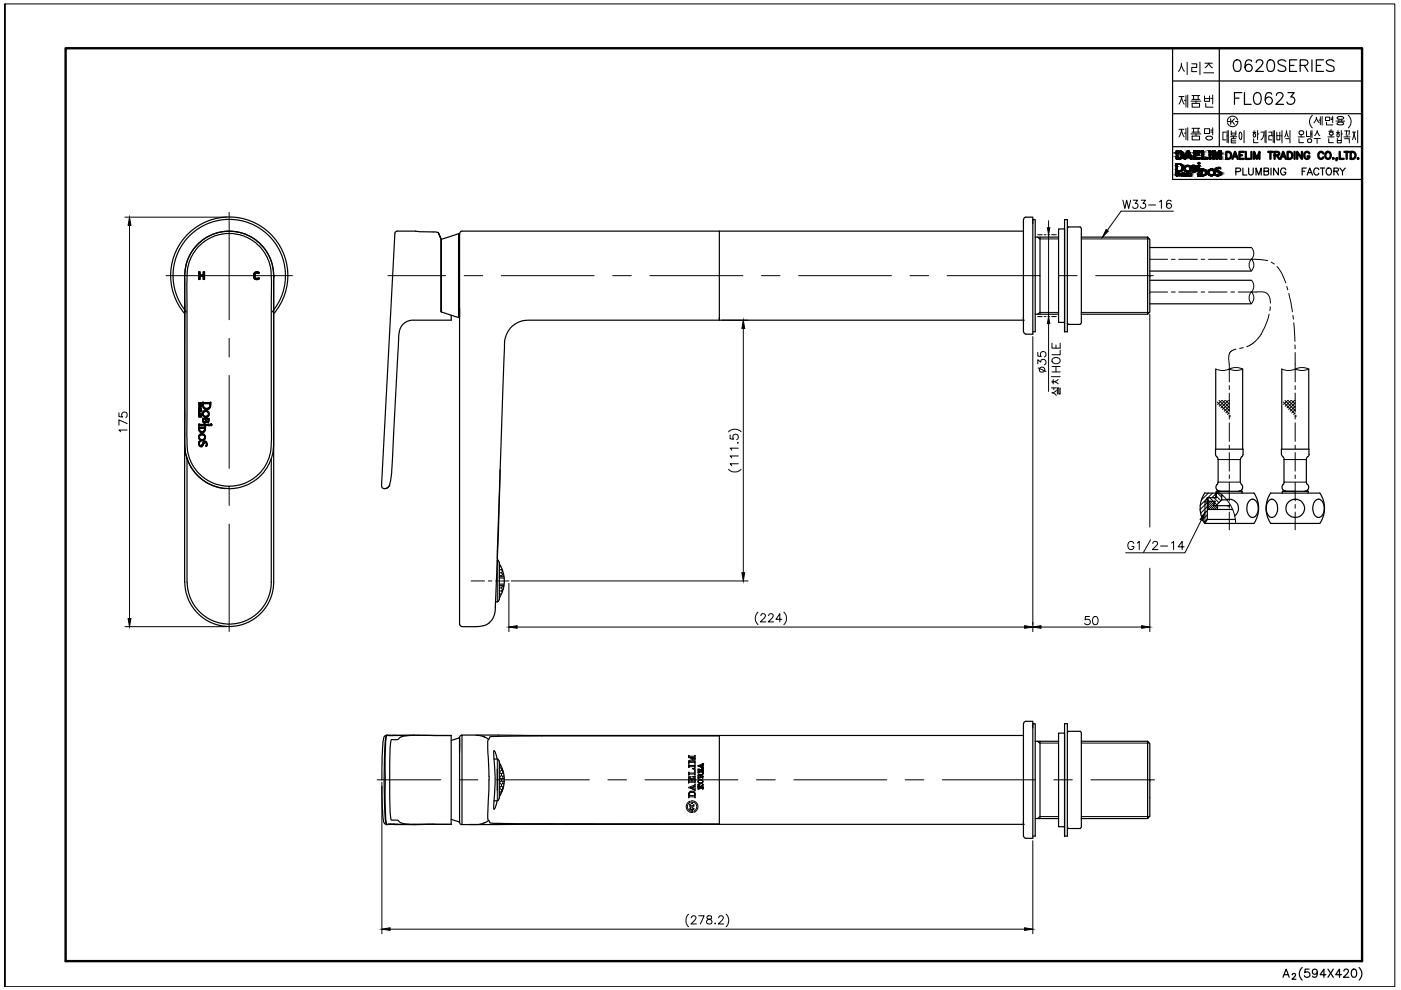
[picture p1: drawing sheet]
<svg xmlns="http://www.w3.org/2000/svg" width="297mm" height="210mm" viewBox="0 0 297 210" stroke-linecap="round" stroke-linejoin="round" font-family="sans-serif">
<defs><g id="words">
<text font-size="10.1" x="244.5" y="32.5">제품명</text>
<text font-size="8.8" x="244.8" y="16.9">시리즈</text>
<text font-size="8.4" x="244.5" y="24">제품번</text>
<text font-size="6.2" x="225.8" y="86.4" transform="rotate(-90 225.8 86.4)">설치HOLE</text>
<g font-size="5.7">
<text x="260.3" y="16.2">0620SERIES</text>
<text x="260.3" y="23.3">FL0623</text>
</g>
<g font-size="4.9">
<text x="236.7" y="45.5">W33-16</text>
<text x="222.6" y="80.1" transform="rotate(-90 222.6 80.1)">35</text>
<text x="228.6" y="133.7">50</text>
</g>
</g></defs>
<!-- layer: 0 -->
<g fill="none" stroke="#000" stroke-width=".21">
<path d="M1 .8v208.4h294.7v-208.4h-294.7v208.4M260.9 29h1.3M262.7 28.3l.3-.3 .2 .3v1M262.8 28.3v1l.2 .3 .3-.3M263.8 27.7v2.6M265.6 28.1h.7M265.8 29.4v.9h.9M265.8 27.8h.3M266.6 27.7v1.9M266.6 28.4h.3M267.3 28h.7M268 28l-.1 .9-.6 .8"/>
<path d="M268.2 27.8v2.4M268.2 28.8h.2M268.4 27.7v2.6M269 28h.6v.8h-.6v.9h.6M269.7 28.8h.2M269.9 27.8v2.4M270.2 27.7v2.6M270.7 28v1.7h.6v-1.7M270.7 28.8h.6M271.5 28.8h.3M271.8 27.7v2.6M272.4 29l.4-1.2 .1 .7 .3 .6"/>
<path d="M272.6 29.4h.9v.9M273.5 27.7v1.5M275.2 29h1.3M275.4 29.4v.9h1M275.4 28v.2M275.4 28.3l.3 .2M275.6 27.8h.5M275.7 27.7l-.3 .3M275.9 28.6v.4M276.2 27.7l.2 .3M276.4 28.3l-.2 .2h-.6M276.4 28v.2"/>
<path d="M277 27.8v1.1h.7M277.2 29.7l.4-.3 .5 .3M277.2 30l.2 .2M277.3 29.7v.3M277.4 30.2h.5M277.9 28.4h.3M277.9 27.8v1.3M278.1 29.7l-.2 .5M278.2 27.7v1.5M278.2 24.5a1.78 1.78 0 0 0 0 2.6M278.6 29.4h1.3M279.1 24.8v.2"/>
<path d="M279.3 27.7l-.2 .7-.4 .4M279.3 29.4v1M279.3 27.8l.2 .6 .3 .4M279.6 25.5h.3M279.7 26l-.6-1-.5 1M279.9 24.8v1.6M280.3 24.7v1.8M281 24.8h.9v.8h-.9zM281.2 25.9v.6h1.4M281.5 29h1.4M281.7 29.4v.9h1M281.7 27.8h1"/>
<path d="M281.8 28.4l.4 .2h.3M282 28.1h.5M282 27.6h.4M282 28.1l-.1 .3M282.2 25h.4M282.2 25.3h.4M282.2 28.6v.4M282.5 28l.2 .2M282.6 24.7v1.3M282.6 28.2v.2M282.7 28.4l-.2 .2M283.2 25.7h1.9"/>
<path d="M283.4 28.1h.6M283.5 28.4a.31 .31 0 0 1 .5 .3 .31 .31 0 0 1-.5 .3M283.5 26.3l.3 .2M283.5 25.1l.6 .2 .8-.2M283.5 28.4v.5M283.5 24.9v.2M283.5 29.4v.9h.9v-.9M283.5 27.8h.3M283.5 29.8h.9M283.8 24.7l-.3 .2M283.8 24.7h.7M283.9 25.4v.3"/>
<path d="M284.4 28.4h.2M284.4 27.7v1.5M284.5 25.4v.3M284.6 24.7l.3 .2M284.6 25.9l.2 .2M284.6 26h-.8l-.3 .3M284.8 24.9v.2M284.8 26.1v.2l-.2 .2-.8-.1M284.9 29h1.3M285.1 29.4h1v.9M285.1 27.8h.4M285.5 27.7l-.1 .9"/>
<path d="M285.6 27.8h.5M285.6 28.6v.4M285.9 24.5a1.78 1.78 0 0 1 0 2.6M286.1 27.7l-.1 .9M286.8 28h.6M287.1 28l-.3 1.6M287.1 28.2l.3 1.4M287.9 27.7v2.6M265.3 59.4a1.91 1.91 0 0 1-.3 2.9 1.8 1.8 0 0 0 .3 2.1 1.75 1.75 0 0 0 0-2.5M265.3 52.5a1.91 1.91 0 0 1-.3 2.8 1.8 1.8 0 0 0 .3 2.1 1.75 1.75 0 0 0 0-2.5M257.8 78.2l1.4 .4 1.4-.4M260.6 78.2l1.5-.3 1.4 .3-1.4 .4z"/>
<path d="M271.8 78.2l1.4 .4 1.4-.4M274.6 78.2l1.5-.3 1.4 .3-1.4 .4zM258.1 85.2l2.5 2.6M258.5 84.9l2.1 2.2M259 84.9l-.8 .9M259.2 84.9l1.4 1.5M259.7 84.9l-1.2 1.2M259.9 84.9l.7 .8M260.4 84.9l-1.5 1.6M260.5 84.9h.1M260.6 88.2h.1M260.6 86.1l-1 1.1"/>
<path d="M260.6 85.4l-1.4 1.4M260.6 86.8l-.7 .7M260.6 87.5l-.3 .4M272.1 85.2l2.5 2.6M272.4 84.9l2.2 2.2M273 84.9l-.9 .9M273.1 84.9l1.5 1.5M273.7 84.9l-1.2 1.2M273.8 84.9l.8 .8M274.4 84.9l-1.5 1.6M274.6 84.9h.1M274.6 88.2h.1"/>
<path d="M274.6 86.1l-1.1 1.1M274.6 85.4l-1.4 1.4M274.6 86.8l-.7 .7M274.6 87.5l-.3 .4"/>
<circle cx="266" cy="28.7" r=".34"/>
</g>
<!-- layer: TXT -->
<g fill="none" stroke="#000" stroke-width=".51">
<path d="M13.9 10.2h274.9v193.6h-274.9zM261.3 33.7l.6-1.5 .5 1.5M261.5 33.2h.7M262.8 32.9h.5M263.7 32.2h-.9v1.5h.9M264.1 32.2v1.5h.9M265.3 32.2v1.5M265.9 33.7v-1.5l.6 1.5 .5-1.5v1.5M268.9 32.2h1M269.4 32.2v1.5M270.2 32.9l.9-.1 .1-.2-.1-.3-.9-.1v1.5M270.7 32.9l.5 .8"/>
<path d="M271.5 33.7l.6-1.5 .5 1.5M271.7 33.2h.7M273 32.2h.5a.81 .81 0 0 1 .5 .7 .81 .81 0 0 1-.5 .8h-.5zM274.5 32.2v1.5M276 32.2v1.5l-1-1.5v1.5M277.6 32.5a.55 .55 0 0 0-.6-.3 .55 .55 0 0 0-.5 .6v.3a.53 .53 0 0 0 .6 .6 .53 .53 0 0 0 .5-.6h-.4M280.6 32.5a.55 .55 0 0 0-.6-.3 .55 .55 0 0 0-.5 .6v.3a.55 .55 0 0 0 .5 .6 .55 .55 0 0 0 .6-.4M281.1 32.4l.3-.2a.71 .71 0 0 1 .8 .8 .71 .71 0 0 1-.9 .6l-.3-.5zM282.6 33.6h.2zM283.5 33.6h-.2h.2l-.2 .4M284 32.2v1.5h.9M285.1 32.2h.9"/>
<path d="M285.5 32.2v1.5M286.4 32.2h.5a.78 .78 0 0 1 .5 .7 .78 .78 0 0 1-.5 .8h-.5zM287.9 33.6h.1z"/>
</g>
<!-- layer: 0 -->
<g fill="none" stroke="#000" stroke-width=".25">
<path d="M248.6 10.2v27.8h40.2M248.6 17.2h40.2M258.5 10.2v20.9M248.6 31.1h40.2M248.6 24.1h40.2M262 36.4l.9-.1 .1-.4-.1-.2-.9-.1v1.5M263.5 35.6v1.5h.9M264.7 35.6l.1 1.3 .4 .2 .3-.1 .2-.3v-1.1M266.3 37.1v-1.5l.6 1.5 .5-1.5v1.5M268 36.3h.8l.1-.5-.9-.2v1.5h.6l.3-.2v-.4l-.3-.2M269.5 35.6v1.5M271 35.6v1.5l-1-1.5v1.5"/>
<path d="M272.6 36a.62 .62 0 0 0-.8-.3 .62 .62 0 0 0-.3 .8 .55 .55 0 0 0 .6 .6 .55 .55 0 0 0 .5-.6h-.4M276.1 36.3h.5M277 35.6h-.9v1.5M277.1 37.1l.6-1.5 .6 1.5M277.4 36.6h.7M279.6 36a.55 .55 0 0 0-.6-.4 .55 .55 0 0 0-.5 .6 .63 .63 0 0 0 .2 .8 .63 .63 0 0 0 .9-.1v-.2M279.9 35.6h1M280.4 35.6v1.5M281.5 35.7a.7 .7 0 0 1 .8 .7 .7 .7 0 0 1-.8 .6l-.3-.5v-.3zM282.8 36.3h.9l.1-.4-.1-.2-.9-.1v1.5M283.3 36.3l.5 .8M284.1 35.6l.5 .7v.8"/>
<path d="M285.2 35.6l-.6 .7M84.2 49l8.2 .2 .5 .1 .6 1.4-.5-1.2M84.2 49l-.2 .1-.3 .4-2.8 53.6M97.2 49.6l-3.6 1.1M97.2 49.6l.2 .1M152.5 49v18.9M217 49h-119l-.4 .2-.1 .3M217 46.6v23.7M217.5 46h1.5v24.9h-1.5M217.5 46l-.4 .3-.1 .2M219 46.6v.8M93.6 66.2l3.6 1.1"/>
<path d="M95.7 66.8v1.1h-8.5l-.6 .1-1.1 .7-.7 1-.3 1.5-1.5 29.1-.4 2.6M97.4 65.3v67.1M97.4 67.1l-.2 .2M152.5 67.9h-40.5a5.1 5.1 0 0 0-5 5.7l-1.6 44.8M152.5 67.9h64.5M217 70.3l.3 .4 .2 .1M106 99.6l-1 29.7-.4 1.5a3.2 3.2 0 0 1-2.3 1.9l-1.4 .2h-3M80.9 103.1l.2 .3 .3 .2M82.6 102.9a.99 .99 0 0 1-1 .7M82.6 102.9l-.5 .6-.7 .1M82.6 102.8v.1M97.5 132.3l.1 .4 .4 .1"/>
<path d="M82 155.9a.84 .84 0 0 0-.7 1l-.3 3.5v4.9M82 155.9l-.1 .1a104.1 104.1 0 0 0 0 18.7l.1 .1M82 155.9h.1M82.1 155.9h.3M82.1 155.9l-.2 .1a138.7 138.7 0 0 0 0 18.7l.2 .1M82.4 155.9h.1zM82.4 155.9h9.8M82.6 155.9h.1M82.6 155.9h-.1M82.8 155.9h.1M82.8 155.9h.3M83.2 155.9h-.2"/>
<path d="M83.2 155.9h-.1M83.4 155.9h.1M83.5 155.9h.2zM83.7 155.9h8.5M87.9 155.9a6.2 6.2 0 0 0-3.2 .6 1.52 1.52 0 0 1-1.7 .3l-.1 .3a133.6 133.6 0 0 0 0 16.5l.1 .3a1.62 1.62 0 0 1 1.8 .5 7 7 0 0 0 3.2 .4h2.7M92.2 155.9h3.5v18.9M97.2 156.5l-1.5 .5M97.2 156.5l.2 .1M97.9 155.9l-.3 .1-.2 .3v18.1l.2 .3 .3 .1M100.9 155.9l1.7 .3 1 .6M152.5 156h-37.6l-10.9 .2-.6 1 .3 7.4M217 155.9h-119.1v18.9"/>
<path d="M217 153.4v23.9M217.5 152.9h1.5v24.8h-1.5M217.5 152.9l-.4 .3-.1 .2M219 153.4v.9M81 166.7v1.5a22.1 22.1 0 0 0 .5 6.4l.6 .2M82.1 174.8h-.1M82.4 174.8h.6M82.4 174.8h-.3M82.6 174.8h.1M82.8 174.7h.1M82.9 174.8h.1M82.9 174.8h-.2"/>
<path d="M83 174.8h.1M83 174.8h1.3M83.3 174.8h1M83.5 174.8h.2M83.6 174.8h.1M84.3 174.8h6.4M90.7 174.8h1.4h-1.4M92.1 174.8h3.6M95.7 174.8h-12M95.7 173.7l1.5 .5M97.4 174.1l-.2 .1M102.8 174.4l-1.1 .4h-.8"/>
<path d="M103.6 173.9l-.8 .5M103.7 164.6l-.3 8.1v.8l.2 .4a.8 .8 0 0 0 1 .7l47.9 .1M217 174.8h-119.1M217 177.3l.3 .4h.2M272 207.2l.7-1.7 .6 1.7M272.3 206.7h.8M274 206.7l.2-.3 .5 .2-.1 .3-.7 .7h.9M276.1 205.1a1.78 1.78 0 0 0 0 2.7M277.6 205.5h-.9l-.1 .7a.62 .62 0 0 1 1 0 .62 .62 0 0 1-.1 .9 .62 .62 0 0 1-1-.2M279.3 206.1a.53 .53 0 0 1-.7 .4 .53 .53 0 0 1-.2-.8 .53 .53 0 0 1 .8 0 .92 .92 0 0 1-.6 1.5l-.3-.2M281.1 206.7h-1.2l.8-1.2v1.7M281.5 205.5l1.2 1.7"/>
<path d="M282.7 205.5l-1.2 1.7M284.4 206.7h-1.2l.8-1.2v1.7M284.9 205.9l.4-.4 .5 .1a.55 .55 0 0 1-.1 .8l-.9 .8h1.2M286.8 205.6a.53 .53 0 0 1 .8 .2 .81 .81 0 0 1 0 1 .81 .81 0 0 1-.8 .3 1.3 1.3 0 0 1 0-1.5zM288.1 205.1a1.78 1.78 0 0 1 0 2.7"/>
</g>
<!-- layer: D -->
<g fill="none" stroke="#000" stroke-width=".21">
<path d="M249.3 34.7h.2a.94 .94 0 0 1 1.3 .4 .94 .94 0 0 1-.5 1.3h-1.1l.2-.2zM249.6 34.9a.73 .73 0 0 1 1 .6 .73 .73 0 0 1-1 .7zM250.1 36.8l.2-.1 .2 .6-.2-.1-.4 .1zM250.2 36.9l.1 .2h-.2zM250.6 36.7h.4l-.3 .1v.1h.3l-.3 .3h.3v.1h-.4zM251.1 36.7h.2v.5h.3v.1h-.2a.3 .3 0 0 1-.3-.2 .3 .3 0 0 1 0-.3zM251.7 36.7h.1v.6h-.1zM251.9 36.7l.2 .1 .1 .4 .1-.5h.2v.6h-.1v-.5l-.1 .5h-.2l-.1-.5v.5h-.1zM252.8 35.1a.51 .51 0 0 1 .6 0 .51 .51 0 0 1 .2 .4l-.1 .2a.42 .42 0 0 1 .3 .5 .42 .42 0 0 1-.6 .3h-.4zM253.1 35.8a.33 .33 0 0 1 .4 0 .33 .33 0 0 1 0 .4 .33 .33 0 0 1-.4 .1zM254 35.1h.4l-.1 .1v2l.1 .1h-.4zM254.6 35.9h.2a.76 .76 0 0 1 1.1 .7 .76 .76 0 0 1-1.1 .7h-.2z"/>
<path d="M254.9 36.1a.55 .55 0 0 1 .7 .5 .55 .55 0 0 1-.7 .5zM257.8 35.8a.68 .68 0 0 1 1-.2v.2a.35 .35 0 0 0-.5-.2 .35 .35 0 0 0-.1 .5l.4 .3a.53 .53 0 0 1 .2 .7 .53 .53 0 0 1-.7 .2l-.3-.1-.1-.3a.47 .47 0 0 0 .5 .3 .47 .47 0 0 0 .4-.5v-.1a.93 .93 0 0 1-.8-.8zM261.9 25.8h.6a1.12 1.12 0 0 1-1 1.1 1.12 1.12 0 0 1-1.3-.9M262.4 25.5a1.12 1.12 0 0 0-1.2-.9 1.12 1.12 0 0 0-1 1.1M42.1 57.6h.1M42.2 57.6l-.1 .1M42.3 57.6l-.2 .2M42.4 57.6l-.3 .3M42.4 57.7l-.3 .3M42.4 57.8l-.3 .3M42.4 57.9l-.3 .3M42.4 58l-.3 .3"/>
<path d="M42.4 58.1l-.3 .3M42.4 58.2l-.3 .2M42.4 58.2l-.3 .3M42.4 58.6l-.3 .3M42.4 58.7l-.3 .3M42.4 58.8l-.3 .2M42.4 58.9l-.3 .2M42.4 59l-.3 .3M42.4 59l-.2 .3M42.4 59.1l-.1 .2M42.4 59.2v.1M42.4 58.3l-.3 .3"/>
<path d="M42.5 58.3l-.4 .4M42.6 58.3l-.5 .5M42.7 58.3l-.2 .2M42.8 58.3l-.2 .2M42.9 58.3l-.2 .2M43 58.3l-.3 .2M43.1 57.6h.1M43.2 57.6l-.1 .2M43.3 57.6l-.2 .3M43.4 57.6l-.3 .3M43.4 57.7l-.3 .3M43.4 57.8l-.3 .3"/>
<path d="M43.4 57.9l-.3 .3M43.4 58l-.6 .5M43.4 58.1l-.5 .4M43.4 58.2l-.4 .3M43.4 58.2l-.3 .3M43.4 58.3l-.3 .3M43.4 58.4l-.3 .3M43.4 58.5l-.3 .3M43.4 58.6l-.3 .3M43.4 58.7l-.3 .3M43.4 58.8l-.3 .3M43.4 58.9l-.3 .3"/>
<path d="M43.4 59l-.3 .3M43.4 59l-.2 .3M43.4 59.1l-.1 .2M43.4 59.2l-.1 .1M54 57.8l-.1 .1M54 58.3l-.3 .3M54 58.4l-.2 .3M54 58.5l-.2 .3M54 58.6l-.2 .2M54 58.7l-.2 .2M54.1 58.2l-.4 .3M54.1 58.7l-.3 .3"/>
<path d="M54.1 58.8l-.2 .2M54.1 58.1l-.4 .3M54.1 58.9l-.2 .2M54.2 57.6l-.4 .4M54.2 58.9l-.2 .2M54.2 59l-.2 .2M54.3 59l-.3 .2M54.3 57.6l-.5 .6M54.3 59l-.2 .2M54.4 57.6l-.6 .6M54.4 59l-.2 .3M54.5 57.6l-.8 .8"/>
<path d="M54.5 59l-.2 .3M54.5 59.3l.4-.4-.3 .4M54.6 57.6l-.3 .3M54.6 59l-.3 .3M54.6 57.6l-.2 .3M54.7 57.6l-.2 .3M54.7 59l-.3 .3M54.8 57.7l-.2 .2M54.9 57.7l-.2 .2M55 57.8l-.2 .2M55 57.9l-.2 .1M55 59l-.3 .3"/>
<path d="M55 59l-.2 .2M222.3 46.8v1.5M222.3 49.8v17.3M248.8 44.8h-11.1l-2.9 4M222.3 68.6v14.4M42.1 92.7l.2 .1M42.1 92.7l.2 .2M42.1 93.9l.2 .2M42.1 94l.2 .1M42.1 94.1l.2 .2M42.1 94.2l.6 .5M42.1 89.9h.1"/>
<path d="M42.1 88h.1M42.1 87.5h.1M42.1 85.4l.1 .1M42.1 85.5l.1 .1M42.1 86.7l.1 .1M42.1 86.8l.1 .1M42.1 86.9l.1 .1M42.1 87.4h.1M42.1 87.4l.1 .1M42.1 87.6l.2 .1M42.1 87.7h.1M42.1 87.9l.1 .1"/>
<path d="M42.1 88.1l.1 .1M42.1 88.3l.2 .1M42.1 88.4h.1M42.1 90l.3 .2M42.1 90.1l.2 .1M42.1 90.2h.1M42.1 92.4l.2 .2M42.1 92.9l.6 .6M42.1 93.7l.2 .1M42.1 93.8l.2 .1M42.1 93.8l.2 .2M42.1 94.3l.5 .4"/>
<path d="M42.1 91l.3 .3M42.1 92.5l.2 .2M42.1 92.6l.2 .1M42.1 90.5l.3 .3M42.1 90.6l.3 .2M42.1 90.7l.2 .1M42.1 90.7l.2 .2M42.1 90.8l.2 .2M42.1 90.9l.2 .2M42.1 91.1l.7 .7M42.1 85.6l.3 .3M42.1 85.7l.2 .1"/>
<path d="M42.1 85.9l.3 .2M42.1 86.4h.1M42.1 86.6l.1 .1M42.1 86.6h.2M42.1 87.2l.1 .1M42.1 87.2l.1 .2M42.2 88.1l.2 .2M42.2 93l.4 .4M42.2 93.6l.2 .2M42.2 94.4l.3 .3M42.2 91.3l.5 .4M42.2 86.3l.1 .1-.1-.1"/>
<path d="M42.2 85.4l.1 .1M42.2 85.9l.2 .2M42.2 87.1l.1 .1M42.2 87.6l.2 .1M42.2 88.3l.2 .1M42.2 89.9l.2 .3M42.2 92.3l.2 .1M42.2 91.4l.3 .3M42.2 87.8l.1 .2M42.2 88l.1 .1M42.2 86.6h.2M42.3 93.2l.1 .1"/>
<path d="M42.3 92.2l.1 .2M42.3 86.1l.1 .2M42.3 86.2l.1 .1M42.3 85.4l.1 .1M42.3 87.1l.1 .1M42.3 87.6l.1 .1M42.3 88l.1 .1M42.3 88.3l.1 .1M42.3 90l.2 .2M42.3 93.5l.1 .1M42.3 92.1l.1 .2M42.3 90.6l.2 .2"/>
<path d="M42.3 86.6l.2 .1M42.3 87.8l.1 .2M42.4 86l.3 .3M42.4 87.1l.1 .1M42.4 92.1l.1 .2M42.4 92.4l-.2-.1 .1 .2M42.4 88.2l.2 .2M42.4 85.4l.1 .1M42.4 87.6l.1 .1M42.4 88.3l.1 .1M42.4 90l.2 .2M42.4 93.5v.1"/>
<path d="M42.4 92.1l.2 .1M42.4 90.6l.2 .2M42.4 86.8l.1 .1M42.4 86.9h.1M42.4 87.8l.1 .2M42.4 88v.1M42.4 85.8h.1M42.4 86.6h.1M42.4 86.7l.1 .1M42.4 93.5h.1M42.4 87.1l.2 .1M42.4 88l.1 .1"/>
<path d="M42.4 92l.2 .2M42.4 86.2l.1 .1M42.4 85.4l.2 .1M42.5 87.8l.2 .2M42.5 85.8h.1M42.5 87.6l.1 .1M42.5 88.2l.1 .1M42.5 90.6l.2 .2M42.5 86l.2 .2M42.5 86.2l.1 .1M42.5 86.6l.2 .1M42.5 85.7l.1 .1"/>
<path d="M42.5 87.1l.2 .1M42.5 90l.2 .2M42.5 94.5l.3 .2M42.5 92l.2 .2M42.5 93.1l.3 .4M42.5 88h.1M42.5 85.4l.2 .1M42.6 87.8l.1 .2M42.6 88.2l.1 .1M42.6 91.5l.3 .3M42.6 92l.2 .2M42.6 90.6l.2 .2"/>
<path d="M42.6 87.6l.1 .1M42.6 85.7l.1 .1M42.6 86.6h.1M42.6 85.6l.1 .1M42.6 90l.2 .2M42.6 94.5l.2 .2M42.6 87.1l.1 .1M42.6 88.3l.1 .1M42.6 85.4h.1M42.6 85.5l.1 .1M42.6 86.7l.1 .2M42.6 86.8l.1 .1"/>
<path d="M42.6 86.9l.1 .1M42.7 87.8v.1M42.7 90.6l.2 .2M42.7 93.2l.2 .3M42.7 94.4l.2 .2M42.7 92l.2 .2M42.7 86.1h.1M42.7 87.6h.1M42.7 86.6h.1M42.7 87.1h.1M42.7 90l.2 .2M42.7 91.9l.3 .3"/>
<path d="M42.7 91.5l.3 .2M42.7 90.6l.3 .2M42.7 93.2l.3 .2M42.8 90l.2 .2M42.8 94.4l.2 .2M42.8 91.9l.3 .3M42.8 94.3l.2 .2M42.8 90.6l.2 .2M42.8 91.5l.2 .2M42.9 90l.2 .2M42.9 91.9l.6 .7M42.9 93.2l.1 .2"/>
<path d="M42.9 87.7l.2 .1M42.9 87.7l.2 .2M42.9 87.8l.3 .3M42.9 90.6l.2 .2M42.9 94.1l.2 .2M42.9 93.2l.3 .2-.2-.2M42.9 91.5l.2 .2M42.9 87.6l.2 .1M43 85.2h.1M43 85.3l.2 .3M43 85.4l.1 .2M43 85.5l.1 .2"/>
<path d="M43 85.6l.1 .2M43 85.7l.1 .1M43 85.8l.1 .1M43 85.9l.1 .1M43 86l.2 .2M43 87.5l.1 .2M43 88l.5 .5M43 88.8l.2 .2-.2-.2M43 88.9l.1 .2M43 89l.1 .1M43 89.1l.1 .2M43 89.2l.1 .2"/>
<path d="M43 89.3l.4 .4M43 90l.2 .2M43 94.1l.1 .1-.1-.1M43 87.4l.1 .2M43 85.3l.3 .3M43 86l.3 .4M43 86.2l.6 .6M43 88.1l.4 .4M43 89.4l.3 .3M43 90.6l.2 .2M43 94l.2 .1M43 91.9l.5 .6"/>
<path d="M43 91.5l.2 .2M43 87.4l.1 .1M43 86.3l.5 .5M43 88.8l.3 .2M43 90l.3 .2M43 93.8l.3 .3M43 93.9l.2 .2M43 91.5l.2 .1M43 87.3l.2 .1M43.1 93.8l.2 .2M43.1 94.4l-.2-.1 .1 .1M43.1 93.2l.2 .1"/>
<path d="M43.1 90.6l.2 .2M43.1 87.3l.1 .1M43.1 85.3l.3 .3M43.1 88.8l.2 .2M43.1 90l.2 .2M43.1 93.8l.2 .1M43.1 92l.4 .4M43.1 91.5l.2 .1M43.1 87.2l.2 .2M43.2 86.5l.1 .2M43.2 93.7l.1 .2M43.2 90.6l.3 .3"/>
<path d="M43.2 91.4l.1 .2M43.2 87.2l.1 .1M43.2 88.8l.2 .2M43.2 89.5l.3 .2M43.2 90l.2 .2M43.2 93.7l.2 .1M43.3 85.4h.1M43.3 88.2l.3 .3M43.3 93.6l.2 .2M43.3 93.1l.1 .1M43.3 91.3l.1 .2-.2-.1M43.3 87.1l.1 .2"/>
<path d="M43.3 88.8l.2 .2M43.3 90l.2 .2M43.3 90.6l.2 .2M43.3 93l.1 .2M43.3 91.3l.1 .1M43.3 87.1l.2 .2M43.3 85.4l.2 .2M43.3 89.5l.2 .2M43.3 91.2l.2 .1M43.3 93.2l-.2-.1 .2 .2M43.3 92.9l.2 .1M43.3 93l.2 .1"/>
<path d="M43.3 90.8l.2 .2M43.4 86.5l.4 .3M43.4 88.8l.2 .2M43.4 90l.2 .2M43.4 90.6l.1 .1M43.4 91l.1 .1M43.4 93.6l.5 .5M43.4 92.5l.1 .2M43.4 92.8l.1 .1M43.4 92.9l.1 .1M43.4 90.9l.1 .2M43.4 91.1l.1 .1"/>
<path d="M43.4 87.1l.1 .1M43.4 85.4l.2 .2M43.4 88.3l.3 .2M43.4 89.5l.2 .1M43.4 90.5l.1 .1M43.4 92.6l.1 .2M43.4 92.7l.1 .2M43.4 87l.2 .2M43.5 90l.2 .2M43.5 93.5l.4 .5M43.5 90.5h.1M43.5 85.4l.2 .2"/>
<path d="M43.5 88.8l.3 .3M43.5 89.5l.1 .1M43.5 87l.2 .2M43.5 88.3l.3 .2M43.5 90l.3 .2M43.5 93.6l.3 .3M43.6 85.4l.2 .2M43.6 86.6l.2 .2M43.6 88.8l.2 .2M43.6 89.3l.1 .1M43.6 87l.2 .3M43.6 88.3l.2 .2"/>
<path d="M43.6 89l.2 .1M43.6 89.1l.2 .2M43.6 89.2l.5 .4M43.6 89.3l.4 .3M43.6 90l.2 .2M43.6 94.5l.1 .1M43.7 85.4l.2 .2M43.7 86.6l.2 .2M43.7 88.8l.2 .2M43.7 94.5l.1 .1M43.7 87l.3 .4M43.7 88.3l.2 .2"/>
<path d="M43.7 89.5l-.1-.1 .1 .2M43.7 94l.2 .2M43.7 94.3l.2 .2M43.7 94.4l.1 .2M43.8 85.4l.2 .2M43.8 86.6l.2 .2M43.8 87l.5 .6M43.8 88.8l.2 .2M43.8 90l.2 .2M43.8 94.1l.1 .2M43.8 94.2l.1 .1M43.8 94.3l.1 .1"/>
<path d="M43.8 88.3l.2 .1-.2-.1M43.8 85.4l.3 .2M43.8 88.8l.3 .2M43.8 90l.3 .2M43.9 86.6l.2 .2M43.9 87.1l.4 .3M43.9 89.4l.2 .2M43.9 88.2l.2 .2M43.9 85.4l.3 .2M43.9 88.8l.2 .2M43.9 90l.2 .2M44 85.4l.3 .2"/>
<path d="M44 86.6l.2 .2M44 88.8l.3 .3M44 89.4l.2 .1M44 90l.2 .2M44.1 89.4l.1 .1M44.1 88.1l.1 .2M44.1 85.4l.3 .2M44.1 86.6l.2 .1M44.1 88.8l.2 .2M44.1 90l.2 .2M44.1 87.4l.3 .3M44.1 88l.1 .2"/>
<path d="M44.1 86.5l.2 .2M44.1 89.3l.2 .1M44.1 88l.2 .1M44.1 88.3l-.1-.1 .1 .1M44.2 85.4l.2 .2M44.2 88.8l.1 .1M44.2 89l.1 .1M44.2 89.1l.1 .1M44.2 89.2l.1 .1M44.2 90l.1 .1M44.2 87.6l.2 .2M44.2 87.7l.2 .2"/>
<path d="M44.2 87.8l.1 .1M44.2 87.9l.1 .1M44.2 88l.1 .1M44.2 86.5l.2 .1M44.2 89.9l.1 .1M44.3 85.4l.4 .4M44.3 86.5l.1 .1M44.3 88.7v.1M44.3 90.3h.1M44.3 86.4l.1 .2M44.3 88.7h.1M44.3 89.9h.1"/>
<path d="M44.4 86.4l.1 .1M44.4 85.4l.3 .3M44.4 86.3l.1 .2M44.5 85.4l.2 .1M44.5 86.1l.1 .1M44.5 86.2l.1 .1M44.5 85.3l.2 .2M44.5 85.7l.2 .1M44.5 85.8l.2 .1M44.5 85.8l.1 .2M44.5 85.9l.1 .2M44.5 86l.1 .1"/>
<path d="M44.6 86.3l-.2-.1 .2 .2M44.6 90.1l.2 .2M44.6 85.3l.1 .1M44.6 85.3h.1M44.6 90l.2 .2-.2-.2M44.7 89.9l.2 .3M44.7 89.9l.2 .2M105.4 118.8v8.8M105.9 120v.1M105.9 119.6v.1M240.4 115.2a.65 .65 0 0 0-.7-.4 .65 .65 0 0 0-.6 .7 .71 .71 0 0 0 .3 .9 .71 .71 0 0 0 1-.3v-.2h-.4M241.1 115.1l.4-.3v1.7"/>
<path d="M244 114.5l-1.6 2.6M244.4 115.2l.4-.4 .5 .2a.5 .5 0 0 1-.1 .7l-.9 .8h1.2M246.1 115.8h1.5M248.4 115.1l.4-.3v1.7M251.1 115.9h-1.3l.8-1.1v1.7M99.9 123.2h2.8M103.5 123.2h.8M105.1 123.2h2.8M105.9 126.4l.1 .2M105.9 125.8v.1M105.9 125.1v.2M105.9 124.5v.2"/>
<path d="M105.9 121.9v.2M105.9 121.3v.1M105.9 120.6v.2M105.9 120.1h.3M105.9 120.8h.4M105.9 121.4h.4M105.9 122.1h.4M105.9 124.7h.4M105.9 125.3h.4M105.9 125.9h.4M105.9 120.1v.2M105.9 120.8v.2"/>
<path d="M105.9 121.4v.2M105.9 122.1v.1M105.9 124.7v.1M105.9 125.3v.2M105.9 125.9v.2M105.9 126.6v.2M106.3 125.3l.2 .2M106.3 124.7l.2 .3M106.3 122.1l.1 .1M106.3 121.4l.2 .3M106.3 120.8l.2 .3M106.4 120.6l-.1 .2"/>
<path d="M106.5 124.2v.1M106.5 121.1h.1M106.5 121.7h.3M106.5 124.3h.3M106.5 125h.2M106.5 121.1l-.2 .3M106.5 121.7l-.2 .4M106.5 124.3l-.2 .4M106.5 125l-.2 .3M105.4 160.9v8.9M105.9 167.9l.1 .1M105.9 166.8l.1 .1"/>
<path d="M105.9 165.7h.1M105.9 164.5l.1 .1M105.9 163.4l.1 .1M105.9 162.3l.1 .1M106 162.4v.4M106 163.5v.4M106 164.6v.4M106 165.7v.4M106 166.9v.3M106 168v.3M106 168.3l-.1 .1M106 167.2l-.1 .1"/>
<path d="M106 166.1l-.1 .1M106 165l-.1 .1M106 163.9h-.1M106 162.8h-.1M106 168.3l.2 .1M106 167.2l.3 .2M106 166.1l.3 .2M106 165l.3 .2M106 163.9l.3 .2M106 162.8l.3 .2M106.2 162.3l-.2 .1M106.3 165.2v.4"/>
<path d="M106.3 163v.3M106.3 164.1v.4M106.3 166.3v.4M106.3 167.4v.4M106.3 167.8l-.3 .2M106.3 166.7l-.3 .2M106.3 165.6l-.3 .1M106.3 164.5l-.3 .1M106.3 163.3l-.3 .2M106.3 167.8h.2M106.3 166.7l.3 .2M106.3 165.6l.3 .1"/>
<path d="M106.3 164.5l.3 .1M106.3 163.3l.3 .2M106.5 162.9l-.2 .1M106.6 163.5v.4M106.6 164.6v.4M106.6 165.7v.4M106.6 166.9v.3M106.6 167.2l-.3 .2M106.6 166.1l-.3 .2M106.6 165l-.3 .2M106.6 163.9l-.3 .2M106.6 167.2h.1"/>
<path d="M106.6 166.1l.3 .1M106.6 165l.3 .2M106.6 163.9h.2M106.7 163.5h-.1M106.8 166.8l-.2 .1M106.9 164.5l-.3 .1M106.9 165.6l-.3 .1"/>
<circle cx="249.6" cy="37" r=".3"/>
<circle cx="249.6" cy="37" r=".17"/>
<circle cx="251.8" cy="35.8" r=".75"/>
<circle cx="251.8" cy="35.8" r=".55"/>
<circle cx="256.9" cy="36.6" r=".75"/>
<circle cx="256.9" cy="36.6" r=".55"/>
</g>
<!-- layer: DWG -->
<g fill="none" stroke="#000" stroke-width=".25">
<path d="M39.1 59v14.3M39.1 58.4v65M39.2 58.4a9.4 9.4 0 0 1 9.7-9.4 9.4 9.4 0 0 1 9.2 9.9M41.9 52.4a9 9 0 0 1 10.3-2.1 9 9 0 0 1 5.4 9v33.9a9 9 0 0 1-9 9.9 9 9 0 0 1-8.9-9.9v-33.9a9.2 9.2 0 0 1 2.2-6.9zM42.1 57.6h.3v.7h.7v-.7h.3v1.7h-.3v-.8h-.7v.8h-.3zM53.8 57.9a.83 .83 0 0 1 1.2-.1l-.2 .2a.52 .52 0 0 0-.8 .5 .52 .52 0 0 0 .9 .4l.1 .2a.73 .73 0 0 1-.8 .2 .73 .73 0 0 1-.5-.7zM58 58.4h.1M58 58.4v65M93.6 50.7v15.5M97.2 49.6v17.7M219 46.6h.5v23.7M219.5 50.3h4.9"/>
<path d="M220.5 50.3v16.3M225.7 46.6v23.7v-21.8h-1.3v19.9h1.3M226.3 48.4l.3-.3h2.4l.3 .3v18.2M226.3 46.6v23.7M229.3 50.3h14M243.3 50.3l.5 .4v8M243.3 50.3v16.3M243.8 59.4h21.5M243.8 52.5h21.5M243.8 57.5h21.5M57.7 66.2a11.9 11.9 0 0 0-.9-16.4 11.9 11.9 0 0 0-16.4 0 11.9 11.9 0 0 0-.8 16.4M58 66.5a12.4 12.4 0 0 0-.8-17.1 12.4 12.4 0 0 0-17.2 0 12.4 12.4 0 0 0-.8 17.1"/>
<path d="M219.5 66.6h4.9M229.3 66.6v1.9l-.3 .3h-2.4l-.3-.3M229.3 66.6h14M243.8 62.2v4l-.5 .4M243.8 64.4h21.5M257.8 78.3v16.9M263.5 78.3v16.9M271.8 78.3v16.9M277.5 78.3v16.9M39.1 89.6l.2 6.1 .4 1.7 .8 1.7 1.6 2 1.7 1.2 2 .9 2 .4-1.9-.4-1.5-.6-1.4-.8-1.5-1.4a9.6 9.6 0 0 1-2.4-6.2v-33.4a12.5 12.5 0 0 1 1.1-6.6 9.4 9.4 0 0 1 10.6-4.9 9.4 9.4 0 0 1 7.2 9.1v35.6a9.5 9.5 0 0 1-9.4 9.6M39.7 97.2v26.2M42.1 89.9h2.2v.4h-2.2z"/>
<path d="M42.1 90.5l.2 .1h1.1l.1-.1v.5a.69 .69 0 0 1-.7 .8 .69 .69 0 0 1-.7-.8zM42.1 87.8h.6v.2l-.4 .1 .4 .2v.1h-.6v-.1h.5l-.5-.1v-.1l.5-.1h-.5zM42.1 87.6h.6v.1h-.6zM42.1 87.1h.6v.1h-.5l-.1 .3zM42.1 86.6h.6v.4l-.1-.4h-.1v.3l-.1-.3h-.2l-.1 .4zM42.1 85.9l.6 .2v.2l-.6 .2 .2-.2zM42.1 85.4h.6v.2a.28 .28 0 0 1-.3 .3 .28 .28 0 0 1-.3-.3zM42.2 93.6l.3-.1a.52 .52 0 0 0-.3 .5 .52 .52 0 0 0 .5 .5l.3-.6a.5 .5 0 0 1 .8-.3 .5 .5 0 0 1 .1 .8l-.1 .2h-.2a.35 .35 0 0 0 .2-.5 .35 .35 0 0 0-.5-.1l-.3 .4a.53 .53 0 0 1-.7 .2 .53 .53 0 0 1-.2-.7zM42.2 85.5h.4v.2h-.3zM42.3 90.8h1a.54 .54 0 0 1-.5 .7 .54 .54 0 0 1-.5-.7zM42.4 86.1l.2 .1-.2 .1zM43 85.2l.3 .2 1.4-.1v.6a.87 .87 0 0 1-.9 .9 .87 .87 0 0 1-.8-1z"/>
<path d="M43 88.7h1.3v.4a.31 .31 0 0 1-.1 .5 .31 .31 0 0 1-.4-.2 .45 .45 0 0 1-.7 .3 .45 .45 0 0 1-.1-.7zM43.1 85.6h1.4a.74 .74 0 0 1-.7 1 .74 .74 0 0 1-.7-1zM43.1 89h.5a.31 .31 0 0 1-.1 .5 .31 .31 0 0 1-.4-.4zM43.8 89h.4a.25 .25 0 0 1-.2 .4 .25 .25 0 0 1-.2-.4zM44.5 90.1l.3-.2 .2 .2-.2 .2zM57.5 97.2v26.2M257.7 96.3v-1.1h5.9v1.1M257.7 96.3l.6 1.1v4.8M263 97.4v4.8M263.3 96.8l-.3 .6M263.6 96.3l-.3 .5M271.7 96.3v-1.1h5.8v1.1"/>
<path d="M271.7 96.3l.6 1.1M272.2 97.4v4.8M277.3 96.8l-.3 .6v4.8M277.6 96.3l-.3 .5M47.8 103.5l.8 .1M105.4 118.8h.1M105.5 118.8l.3 .4M105.8 119.2l.1 7.8M105.9 119.5a6.7 6.7 0 0 1 0 7.3M255.5 106.4h.6M256 110.1h5.9M256.1 106.3h1.5l-.3 .9"/>
<path d="M256.1 105.5v2.5h5.3M257.3 107.1l3.3 .1M257.8 104.5v1M257.9 104.2v1.3h-1.9v4.6l-.5 .9M258.1 107.2v.8M258.2 104.2h5.1v.3M258.3 102.2l-.1 .2a.95 .95 0 0 0-.4 .9 .95 .95 0 0 0 .7 .8h.1M259 104.9v1.1M260 105.9a1.97 1.97 0 0 1 2.4 1 1.97 1.97 0 0 1-.6 2.5M260.1 106h-1.1l-1.2 1.2M260.6 104.2h-2.7v.3M263 102.2v.2a.95 .95 0 0 1 .5 .9 .95 .95 0 0 1-.7 .8h-.2"/>
<path d="M264.9 106.2a.95 .95 0 0 1 1-.3 .95 .95 0 0 1 .7 .8 2.27 2.27 0 0 1-.9 3 1.82 1.82 0 0 1-1.3-2.4v-.3zM265.8 104.5h-10.4a5.7 5.7 0 0 0 0 6.5h10.4M265.9 104.5a5.7 5.7 0 0 1 0 6.5M269 106.2a.95 .95 0 0 1 1-.3 .95 .95 0 0 1 .7 .8 2.27 2.27 0 0 1-.9 3 1.82 1.82 0 0 1-1.3-2.4v-.3zM269.4 104.5h10.4a5.7 5.7 0 0 1 0 6.5h-10.4M269.4 104.5a5.7 5.7 0 0 0 0 6.5M272.2 104.2h5.2v.3M272.3 102.2l-.1 .2a.95 .95 0 0 0-.4 .9 .95 .95 0 0 0 .7 .8h.1M274.6 104.2h-2.7v.3M277 102.2v.2a.95 .95 0 0 1 0 1.7h-.3M278.9 106.2a.95 .95 0 0 1 1-.3 .95 .95 0 0 1 .6 .8 2.31 2.31 0 0 1-.8 3 1.8 1.8 0 0 1-1.3-2.4l.1-.6zM39.2 123.4a9.4 9.4 0 0 0 9.4 9.4 9.4 9.4 0 0 0 9.4-9.4"/>
<path d="M39.7 123.4a8.9 8.9 0 0 0 8.9 8.9 8.9 8.9 0 0 0 8.9-8.9M105.1 127.6h.3M105.8 127.2l-.3 .4M105.9 127l-.1 .1M105.9 122.5h1M105.9 123.9h1M105.9 122.2h.9M105.9 124.2h.9M152.5 155.9v18.9M219 153.4h.5v23.9h-.5M219.5 157.2h4.9M220.5 157.2v16.4"/>
<path d="M225.7 153.4v23.9v-21.9h-1.3v19.9h1.3M226.3 155.3l.3-.2h2.4l.3 .2v18.3M226.3 153.4v23.9M229.3 157.2h14M243.3 157.2l.5 .5v7.9M243.3 157.2v16.4M104.7 169.8h.7M104.7 160.9h.7M105.5 160.9l.2 .2M105.6 161.1l.2 .3M105.7 169.6l-.2 .1M105.8 169.3l-.2 .4"/>
<path d="M105.8 161.3l.1 .2M105.9 161.5l-.1 7.8M105.9 161.7a6.7 6.7 0 0 1 0 7.2M219.5 173.6h4.9M229.3 173.6v1.8l-.3 .3h-2.4l-.3-.3M229.3 173.6h14M243.8 169.1v3.9l-.5 .6"/>
<circle cx="42.8" cy="92.7" r=".74"/>
<circle cx="42.8" cy="92.7" r=".54"/>
<circle cx="43.6" cy="87.7" r=".56"/>
<circle cx="43.6" cy="87.7" r=".75"/>
<circle cx="274.6" cy="107.8" r="1.95"/>
</g>
<!-- layer: CL -->
<g fill="none" stroke="#000" stroke-width=".21">
<path d="M35.2 58.4h26.8M48.6 45v22.8M82.2 58.4h12.3M98.4 58.4h3.9M106.3 58.4h19.7M129.9 58.4h3.9M137.8 58.4h19.7M161.4 58.4h4M169.3 58.4h19.7M192.9 58.4h4M200.8 58.4h19.7M224.4 58.4h4"/>
<path d="M232.3 58.4h12.2M266.3 55l2.5 .3M269.5 55.6l.7 .4M270.7 56.5l.1 .1a9.9 9.9 0 0 1 1.8 3.4M48.6 71.7v4M48.6 79.6v19.7M262 74l-1.1 .5-.4 .8 .1 5.7M263.6 73.7l-.8 .2M266.3 61.9h.4a2.09 2.09 0 0 1 2.3 .7l.2 .6 .2 1.1M269.1 66.6a17.4 17.4 0 0 1-1.9 4.5l-1.3 1.5-1.5 .9M269.3 65.1l-.1 .8M272.8 60.7l.2 .8"/>
<path d="M273.2 62.2l.8 3.9M274.1 66.9l.1 .8M274.3 68.4l.3 4M274.6 73.1v.8M274.6 74.7v6.3M260.6 81.8v.8M260.6 83.3v4M260.6 88.1v.7M260.6 89.6v4M260.6 94.4v.8M260.6 96v3.9M274.6 81.8v.8"/>
<path d="M274.6 83.3v4M274.6 88.1v.7M274.6 89.6v4M274.6 94.4v.8M274.6 96v3.9M48.6 103.2v4M48.6 111.1v22.8M260.6 100.7v.8M260.6 102.3v3.9M260.6 107v.8M260.6 108.6v3.7M274.6 100.7v.8"/>
<path d="M274.6 102.3v3.9M274.6 107v.8M274.6 108.6v3.7M80 165.3h13.5M97.4 165.3h3.9M105.3 165.3h19.7M128.9 165.3h3.9M136.8 165.3h19.6M160.4 165.3h4M168.3 165.3h19.7M191.9 165.3h4M199.8 165.3h19.7"/>
<path d="M223.4 165.3h4M231.3 165.3h13.5"/>
</g>
<!-- layer: D -->
<path d="M93.5 50.9v15.1M93.6 50.7l-.1 .1M97.4 49.5v17.7M93.5 66l.1 .1M97.4 156.6v2.1" fill="none" stroke="#000" stroke-width=".25"/>
<!-- layer: DWG -->
<g fill="none" stroke="#000" stroke-width=".21">
<path d="M26.5 46h21.6M27.5 47.8v83.3M219.9 50.3l.6 .4h3.9M229.3 50.7h14.4M153 67.9h5.6M157.6 69.6v51.8M219 71.4v62.5M224.4 66.2h-3.9l-.6 .4M229.3 66.2h14.4M243.8 66.6v45.1M25.2 87.5v.8l.8 .1a.61 .61 0 0 1 0-.9 .61 .61 0 0 1 .9 .1 .61 .61 0 0 1-.2 .9M27 91.2h-1.8l.4 .4"/>
<path d="M27 89.8l-1.8-.8v1.2M154.5 99.5a1.87 1.87 0 0 0 2.6 0M154.5 91.6a1.87 1.87 0 0 1 2.6 0M154.8 92.2v.8l.7 .1a.61 .61 0 0 1 0-.9 .61 .61 0 0 1 .9 .1 .61 .61 0 0 1-.2 .9M156.4 93.8v.2zM156.5 98.3h-1.7l.3 .4M156.5 96.7h-1.7l.3 .4M156.5 95h-1.7l.3 .4M254.7 110.3l-3.5 6.9h-12.5M258 104.2l1.3 .9M259.3 105.1a8.3 8.3 0 0 1 2.7 5.9M26.5 132.9h21.6"/>
<path d="M107.9 123.7v10.2M108.4 123.2h50.2M109.6 133h107.6M160.7 129.8a1.78 1.78 0 0 0 0 2.6M161.3 130.5l.3-.4 .6 .2a.55 .55 0 0 1-.2 .7l-.8 .9h1.2M163 130.5l.3-.4 .6 .2a.55 .55 0 0 1-.2 .7l-.8 .9h1.1M165.8 131.3h-1.3l.8-1.2v1.8M166.2 129.8a1.88 1.88 0 0 1 0 2.6M220.7 133h21.3M243.8 120.5v13.4M219.9 157.2l.6 .4h3.9M229.3 157.6h14.4"/>
<path d="M81 165.8v32.2M219 178.3v19.7M224.4 173.1h-3.9l-.6 .5M229.3 173.1h14.4M82.7 197h134.5M146 193.8a1.88 1.88 0 0 0 0 2.7M146.6 194.6l.3-.4 .6 .1a.55 .55 0 0 1-.2 .8l-.8 .8h1.1M148.2 194.2h1.1l-.8 1.7M150 194.3a.36 .36 0 0 0 .1 .5 .64 .64 0 0 1 .7 .3 .64 .64 0 0 1 0 .7l-.6 .1a.49 .49 0 0 1-.4-.5 .49 .49 0 0 1 .5-.5l.5-.1 .1-.4a.6 .6 0 0 0-.9-.1zM151.5 195.8h.2zM152.4 194.6l.3-.4 .6 .1a.55 .55 0 0 1-.2 .8l-.8 .8h1.1M154 193.8a1.88 1.88 0 0 1 0 2.7"/>
</g>
<!-- layer: 02___PRT_ALL_AXES -->
<path d="M225.7 46.6h.6M243.8 58.6v3.6M225.7 153.4h.6M105.4 160.9l-.5-1.6-.1-.1h-.1a63.3 63.3 0 0 1 0 12.3l.1 .1 .1-.2 .5-1.6M105.4 163.1v4.5M225.7 177.3h.6M243.8 165.5v3.6" fill="none" stroke="#000" stroke-width=".25"/>
<!-- layer: HT -->
<path d="M217 67.9h.1M217 174.8h.1" fill="none" stroke="#000" stroke-width=".21"/>
<!-- layer: PH -->
<path d="M42.1 57.6v1.7M220 49.8h1M221.4 49.8h.4M222.2 49.8h.4M223 49.8h1M220 67.1h1M221.4 67.1h.4M222.2 67.1h.4M223 67.1h1" fill="none" stroke="#000" stroke-width=".21"/>
<!-- layer: DWG -->
<path d="M27.5 46l.3 1.8h-.6zM157.6 67.9l.3 1.7h-.6zM255.5 108.7l-.5 1.7-.5-.3zM27.2 131.1h.6l-.3 1.8zM107.9 133l1.7-.3v.5zM157.3 121.4h.6l-.3 1.8zM217.2 132.7l1.8 .3-1.8 .2zM219 133l1.7-.3v.5zM242 132.7l1.8 .3-1.8 .2zM81 197l1.7-.3v.6zM217.2 196.7l1.8 .3-1.8 .3z" fill="#000" stroke="#000" stroke-width=".21"/>
<!-- layer: D -->
<g fill="#000" stroke="#000" stroke-width=".21">
<path d="M249.4 37.3h.2zM249.9 36.3h.6zM250.1 36.9h.1zM250.5 36.1h.2zM251.9 37.3h.1zM252.1 37.2h.2zM254 37.2h.4zM255.3 36.1h.4zM257.8 37.2h.7zM222.1 48.3h.5l-.3 1.5zM234.5 48.7l.5 .3-1.2 1.3zM222.3 67.1l.3 1.5h-.5z"/>
<path d="M249.4 36.8h.1zM249.4 36.8h.1z"/>
<path d="M249.4 37.2h.1zM249.4 37.2h.1z"/>
<path d="M249.4 37.2h.1zM249.4 37.2h.1z"/>
<path d="M249.4 37.2h.4zM249.4 37.2h.4z"/>
<path d="M249.4 36.1h.2zM249.4 36.1h.2z"/>
<path d="M249.4 36.8l.1 .1zM249.4 36.8l.1 .1zM249.4 36.9h.1zM249.4 36.9h.1z"/>
<path d="M249.4 36.9l.1 .2v-.2zM249.4 36.9l.1 .2h-.1z"/>
<path d="M249.4 37.1l.1 .1zM249.4 37.1l.1 .1z"/>
<path d="M249.4 36l.2 .1zM249.4 36l.2 .1z"/>
<path d="M249.4 36.1h.2zM249.4 36.1h.2zM249.4 36.1h.2zM249.4 36.1h.2z"/>
<path d="M249.4 36.1h.2zM249.4 36.1h.2z"/>
<path d="M249.4 36.1l.2 .1zM249.4 36.1l.2 .1z"/>
<path d="M249.4 36.2h.2zM249.4 36.2h.2z"/>
<path d="M249.4 36.2l.2 .1zM249.4 36.2l.2 .1zM249.4 36.3h.2zM249.4 36.3h.2z"/>
<path d="M249.6 36.8h.2zM249.6 36.8h.2z"/>
<path d="M249.4 36.3h.2zM249.4 36.3h.2zM249.4 36.3h.2zM249.4 36.3h.2z"/>
<path d="M249.4 36.3h.3zM249.4 36.3h.3z"/>
<path d="M249.4 37.2h.3zM249.4 37.2h.4z"/>
<path d="M249.4 37.2h.3zM249.4 37.2l.2 .1zM249.4 37.3h.2z"/>
<path d="M249.4 36.7h.4zM249.4 36.7h.4zM249.4 36.7h.4zM249.4 36.7h.4z"/>
<path d="M249.4 36.7l.4 .1zM249.4 36.7l.4 .1z"/>
<path d="M249.4 36.3h.4zM249.4 36.3h.4z"/>
<path d="M249.6 36.8l.2 .1zM249.6 36.8l.2 .1z"/>
<path d="M249.7 36.9h.2zM249.7 36.9h.2z"/>
<path d="M249.7 37.2h.1zM249.6 37.2h.2z"/>
<path d="M249.4 37.2h.4zM249.4 37.2h.4z"/>
<path d="M249.8 36.3h.7zM249.8 36.3h.7z"/>
<path d="M249.4 36.3h.4zM249.4 36.3h.4z"/>
<path d="M249.8 36.9h.1zM249.8 36.9h.1z"/>
<path d="M249.8 36.9l.1 .1zM249.8 36.9l.1 .1z"/>
<path d="M249.8 37l.1 .1zM249.8 37l.1 .1zM249.8 37.1h.1zM249.8 37.1h.1z"/>
<path d="M249.8 37.1h.1zM249.8 37.1v.1h-.1z"/>
<path d="M249.3 36.4h.6zM249.3 36.4h.6z"/>
<path d="M249.3 36.4h.6zM249.3 36.4h.6zM249.3 36.4h.6zM249.3 36.4h.7z"/>
<path d="M249.3 36.4h.7zM249.3 36.4h.8z"/>
<path d="M250 37.2h.1zM250 37.2h.1z"/>
<path d="M249.9 37.2h.2zM249.9 37.2l.1 .1z"/>
<path d="M250 37h.1zM250 37h.1z"/>
<path d="M250 37l.1 .1zM250 37l.1 .1z"/>
<path d="M250 36.9h.2zM250 36.9l.1 .1z"/>
<path d="M250.1 36.7l.2 .1zM250.1 36.7l.2 .1z"/>
<path d="M250.1 36.8l.2 .1zM250.1 36.8l.2 .1z"/>
<path d="M250.2 36.9h.1zM250.2 36.9h.1z"/>
<path d="M250.2 36.9l.2 .1zM250.2 36.9l.2 .1z"/>
<path d="M249.3 36.4h1zM249.3 36.4h1.1z"/>
<path d="M249.3 36.4h1zM249.3 36.4h.8z"/>
<path d="M250.3 37h.1zM250.3 37h.1z"/>
<path d="M250.3 37l.1 .1zM250.3 37l.1 .1z"/>
<path d="M250 37.1l.4 .1zM250 37.1l.4 .1z"/>
<path d="M250.3 37.2h.2zM250.3 37.2h.2z"/>
<path d="M250.3 37.2l.2 .1zM250.3 37.2l.2 .1z"/>
<path d="M250 36.3h.5zM249.9 36.3h.6zM249.8 36.3h.7z"/>
<path d="M249.4 36.3h1.1zM249.4 36.3l1 .1z"/>
<path d="M250.6 36.8h.1zM250.6 36.8h.1z"/>
<path d="M250.6 37.2h.4zM250.6 37.2h.4z"/>
<path d="M250.3 36.2h.3zM250.1 36.2h.5z"/>
<path d="M250.1 36.2h.5zM250 36.3h.5z"/>
<path d="M250.6 36.8l.1 .1zM250.6 36.8l.1 .1z"/>
<path d="M250.6 36.9h.1zM250.6 36.9h.1z"/>
<path d="M250.6 37h.1zM250.6 37h.1z"/>
<path d="M250.6 37l.1 .1zM250.6 37l.1 .1z"/>
<path d="M250.6 37.1l.1 .1zM250.6 37.1l.1 .1z"/>
<path d="M250.6 36.9h.1zM250.6 36.9h.1z"/>
<path d="M250.4 36.1l.2 .1 .1-.1zM250.4 36.1l.2 .1h-.3z"/>
<path d="M250.6 35.8l.1 .3 .1-.3zM250.6 35.8l.1 .3h-.2zM250.4 36.1h.3z"/>
<path d="M250.6 36.7h.4zM250.6 36.7h.4zM250.6 36.7h.4zM250.6 36.7h.4z"/>
<path d="M250.6 36.9l.4 .1zM250.6 36.9l.4 .1zM250.6 37h.4zM250.6 37h.4z"/>
<path d="M250.6 36.7l.4 .1zM250.6 36.7l.4 .1zM250.6 36.8h.4zM250.6 36.8h.4z"/>
<path d="M250.6 37.2h.4zM250.6 37.2h.4zM250.6 37.2h.4zM250.6 37.2h.4z"/>
<path d="M250.6 37.2l.4 .1zM250.6 37.2l.4 .1zM250.6 37.3h.4zM250.6 37.3h.4z"/>
<path d="M251.1 36.7h.2zM251.1 36.7h.2z"/>
<path d="M251.1 36.7l.2 .1zM251.1 36.7l.2 .1z"/>
<path d="M251.1 36.8l.2 .1zM251.1 36.8l.2 .1z"/>
<path d="M251.1 36.9h.2zM251.1 36.9h.2z"/>
<path d="M251.1 36.9l.2 .3v-.3zM251.1 36.9l.2 .3h-.2zM251.1 37.2h.2zM251.1 37.2h.2z"/>
<path d="M251.1 36l.3 .1zM251.1 36l.3 .1z"/>
<path d="M251.1 36.1h.3zM251.1 36.1h.3z"/>
<path d="M251.2 36.1l.4 .2zM251.2 36.1l.4 .2h-.3zM251.3 36.3h.3zM251.3 36.3h.3z"/>
<path d="M251.5 36.4h.6zM251.5 36.4h.6z"/>
<path d="M251.1 37.2h.5zM251.1 37.2h.5z"/>
<path d="M251.1 37.2h.5zM251.1 37.2h.5z"/>
<path d="M251.1 37.2l.5 .1zM251.1 37.2l.5 .1zM251.1 37.3h.5zM251.1 37.3h.5z"/>
<path d="M251.3 36.3h.4zM251.3 36.3h.4z"/>
<path d="M251.3 36.3l.5 .1zM251.3 36.3l.5 .1z"/>
<path d="M251.7 36.7l.1 .1zM251.7 36.7l.1 .1z"/>
<path d="M251.7 36.8l.1 .2zM251.7 36.8l.1 .2z"/>
<path d="M251.7 37l.1 .2v-.2zM251.7 37l.1 .2h-.1z"/>
<path d="M251.7 37.2l.1 .1zM251.7 37.2l.1 .1z"/>
<path d="M251.9 36.7h.2zM251.9 36.7h.2z"/>
<path d="M251.9 36.8h.1zM251.9 36.8h.1z"/>
<path d="M251.9 36.8l.1 .1zM251.9 36.8l.1 .1z"/>
<path d="M251.9 36.9h.1zM251.9 36.9h.1z"/>
<path d="M251.9 36.9l.1 .3v-.3zM251.9 36.9l.1 .3h-.1z"/>
<path d="M251.9 37.2h.1zM251.9 37.2h.1z"/>
<path d="M251.9 37.2l.1 .1zM251.9 37.2l.1 .1z"/>
<path d="M251.9 36.7l.2 .1zM251.9 36.7l.2 .1z"/>
<path d="M251.9 36.8h.2zM251.9 36.8h.2z"/>
<path d="M252 36.9l.2 .1zM252 36.9l.2 .1z"/>
<path d="M252.1 37l.1 .2zM252.1 37l.1 .2z"/>
<path d="M251.4 36.4h.9zM251.4 36.4h.7zM251.5 36.4h.6z"/>
<path d="M252.1 37.2h.2zM252.1 37.2h.2z"/>
<path d="M252.1 37.2h.2zM252.1 37.2h.2z"/>
<path d="M252.3 36.9v.2zM252.3 36.9v.2z"/>
<path d="M252 36.3h.3zM251.8 36.4h.5z"/>
<path d="M252.4 36.8h.1zM252.4 36.8h.1z"/>
<path d="M252.4 36.8h.1zM252.4 36.8h.1z"/>
<path d="M252.3 36.8v.1zM252.3 36.8v.1z"/>
<path d="M252.1 36.3h.3zM252.1 36.3h.2z"/>
<path d="M252.2 36.2h.2zM252.1 36.3h.3z"/>
<path d="M252.3 36.7h.2zM252.3 36.7h.2z"/>
<path d="M252.3 36.7l.2 .1zM252.3 36.7l.2 .1z"/>
<path d="M252.3 36.8h.2zM252.3 36.8h.2z"/>
<path d="M252.4 36.8l.1 .1zM252.4 36.8l.1 .1z"/>
<path d="M252.4 36.9h.1zM252.4 36.9h.1zM252.4 36.9h.1zM252.4 36.9h.1z"/>
<path d="M252.4 36.9l.1 .1zM252.4 36.9l.1 .1z"/>
<path d="M252.4 37l.1 .1zM252.4 37l.1 .1z"/>
<path d="M252.4 37.1l.1 .1zM252.4 37.1l.1 .1zM252.4 37.2h.1zM252.4 37.2h.1z"/>
<path d="M252.4 37.2l.1 .1zM252.4 37.2l.1 .1z"/>
<path d="M252.3 36l.2 .1zM252.3 36l.2 .1z"/>
<path d="M252.3 36.1l.1 .1 .1-.1zM252.3 36.1l.1 .1h-.2z"/>
<path d="M252.3 35.8l.2 .2 .1-.2zM252.3 35.8l.2 .2h-.2z"/>
<path d="M252.8 35.9l.3 .2v-.2zM252.8 35.9l.3 .2h-.3z"/>
<path d="M252.8 36.1l.3 .1zM252.8 36.1l.3 .1zM252.8 36.2h.3zM252.8 36.2h.3z"/>
<path d="M252.8 36.2l.3 .1zM252.8 36.2l.3 .1z"/>
<path d="M252.8 36.3h.3zM252.8 36.3h.3z"/>
<path d="M252.8 36.3h.4zM252.8 36.3h.4z"/>
<path d="M252.8 36.5h.3zM252.8 36.5h.3zM252.8 36.5h.3zM252.8 36.5h.3z"/>
<path d="M252.8 36.4h.4zM252.8 36.4h.5z"/>
<path d="M252.8 36.4h.4zM252.8 36.4l.3 .1z"/>
<path d="M252.8 36.3h.4zM252.8 36.3h.4z"/>
<path d="M252.8 36.4h.5zM252.8 36.4h.6z"/>
<path d="M252.8 36.4h.7zM252.8 36.4h.6z"/>
<path d="M253.6 36.1h.2zM253.6 36.1h.2z"/>
<path d="M252.8 36.4h.8zM252.8 36.4h.7z"/>
<path d="M253.4 36.3h.3zM253.2 36.3h.5z"/>
<path d="M252.8 36.3h.9zM252.8 36.3l.8 .1z"/>
<path d="M253.5 36.2l.2 .1zM253.5 36.2l.2 .1z"/>
<path d="M253.5 36.3h.2zM253.4 36.3h.3zM253.4 36.3h.3zM253.4 36.3h.3z"/>
<path d="M253.6 35.9l.2 .2v-.2zM253.6 35.9l.2 .2h-.2z"/>
<path d="M253.6 36.1l.1 .1 .1-.1zM253.6 36.1l.1 .1h-.2z"/>
<path d="M254.1 35.9l.2 .1v-.1zM254.1 35.9l.2 .1h-.2z"/>
<path d="M254.1 36l.2 .3v-.3zM254.1 36l.2 .3h-.2z"/>
<path d="M254.1 36.3l.2 .2v-.2zM254.1 36.3l.2 .2h-.2z"/>
<path d="M254.1 36.5l.2 .2v-.2zM254.1 36.5l.2 .2h-.2z"/>
<path d="M254.1 36.7l.2 .1zM254.1 36.7l.2 .1z"/>
<path d="M254.1 36.8l.2 .1zM254.1 36.8l.2 .1z"/>
<path d="M254.1 36.9h.2zM254.1 36.9h.2zM254.1 36.9h.2zM254.1 36.9h.2z"/>
<path d="M254.1 36.9l.2 .1zM254.1 36.9l.2 .1z"/>
<path d="M254.1 37h.2zM254.1 37h.2z"/>
<path d="M254.1 37l.2 .2zM254.1 37l.2 .2h-.2z"/>
<path d="M254.1 37.2h.2zM254 37.2h.3z"/>
<path d="M254 37.2h.4zM254 37.2h.4zM254 37.2h.4z"/>
<path d="M254 37.3h.4zM254 37.3h.4z"/>
<path d="M254 37.2h.4zM254 37.2h.4z"/>
<path d="M254 37.2l.4 .1zM254 37.2l.4 .1zM254 37.3h.4zM254 37.3h.4zM254 37.3h.4zM254 37.3h.4zM254 37.3h.4zM254 37.3h.4z"/>
<path d="M254.7 37.1h.3zM254.7 37.1h.3z"/>
<path d="M254.7 36.1h.2zM254.7 36.1h.3z"/>
<path d="M254.7 36.1h.2zM254.7 36.1h.2zM254.7 36.1h.2zM254.7 36.1h.2z"/>
<path d="M254.7 36.1l.2 .1zM254.7 36.1l.2 .1z"/>
<path d="M254.7 36.2l.2 .1zM254.7 36.2l.2 .1z"/>
<path d="M254.7 36.3l.2 .2v-.2zM254.7 36.3l.2 .2h-.2z"/>
<path d="M254.7 36.5l.2 .3v-.3zM254.7 36.5l.2 .3h-.2z"/>
<path d="M254.7 36.8h.2zM254.7 36.8h.2z"/>
<path d="M254.7 36.8l.2 .1zM254.7 36.8l.2 .1z"/>
<path d="M254.7 36.9h.2zM254.7 36.9h.2z"/>
<path d="M254.7 36.9l.2 .1zM254.7 36.9l.2 .1z"/>
<path d="M254.7 37l.2 .1zM254.7 37l.2 .1z"/>
<path d="M254.7 37.1h.2zM254.7 37.1h.2z"/>
<path d="M254.7 37.1h.3zM254.7 37.1h.3z"/>
<path d="M255.1 36h.5zM255.1 36h.5z"/>
<path d="M254.7 36h.4zM254.7 36l.3 .1z"/>
<path d="M254.6 37.3h.5zM254.6 37.3h.5z"/>
<path d="M254.6 37.3h.5zM254.6 37.3h.5z"/>
<path d="M254.6 37.3h.5zM254.6 37.3h.5zM254.6 37.3h.5zM254.6 37.3h.6z"/>
<path d="M254.6 37.2l.6 .1zM254.6 37.2l.6 .1z"/>
<path d="M254.6 37.2h.7zM254.6 37.2h.6zM254.6 37.2h.6zM254.6 37.2h.6z"/>
<path d="M254.7 35.9l.9 .1zM254.7 35.9l.9 .1z"/>
<path d="M254.7 37.2h.9zM254.7 37.2h.6z"/>
<path d="M255.1 36l.5 .1zM255.1 36l.5 .1z"/>
<path d="M255.2 37.1h.4zM255.1 37.1h.5z"/>
<path d="M255.1 37.1h.5zM255 37.1h.6z"/>
<path d="M254.7 37.1h.9zM254.7 37.1l.9 .1zM254.7 37.2h.9zM254.7 37.2h.9z"/>
<path d="M255.2 36.1h.5zM255.2 36.1h.5zM255.3 36.1h.4z"/>
<path d="M255.3 36.1l.5 .1-.1-.1zM255.3 36.1l.5 .1z"/>
<path d="M255.5 37l.1 .1 .1-.1zM255.2 37.1l.3-.1 .1 .1z"/>
<path d="M255.5 36.2l.3 .1zM255.5 36.2l.3 .1z"/>
<path d="M255.5 36.9h.3zM255.5 37h.2z"/>
<path d="M255.6 36.3l.2 .1v-.1zM255.6 36.3l.2 .1z"/>
<path d="M255.6 36.4l.3 .2-.1-.2zM255.6 36.4l.3 .2h-.3z"/>
<path d="M255.6 36.8l.2 .1v-.1zM255.6 36.8l.2 .1h-.3z"/>
<path d="M255.6 36.6l.2 .2 .1-.2zM255.6 36.6l.2 .2h-.2z"/>
<path d="M256.1 36.6h.2zM256.1 36.6h.2z"/>
<path d="M256.3 36.1h.3zM256.3 36.1h.3z"/>
<path d="M256.1 36.6l.3 .2-.1-.2zM256.1 36.6l.3 .2h-.3z"/>
<path d="M256.1 36.3l.2 .3 .1-.3zM256.1 36.3l.2 .3h-.2z"/>
<path d="M256.1 36.8l.3 .1zM256.1 36.8l.3 .1z"/>
<path d="M256.1 36.3h.3zM256.1 36.3h.3z"/>
<path d="M256.1 36.9h.3zM256.1 36.9h.3z"/>
<path d="M256.2 36.1l.2 .2v-.2zM256.2 36.1l.2 .2h-.3z"/>
<path d="M256.2 36.9l.4 .2zM256.2 36.9l.4 .2h-.3zM256.3 37.1h.3zM256.3 37.1h.3z"/>
<path d="M256.3 36.1h.3zM256.2 36.1h.2z"/>
<path d="M256.3 37.1h.4zM256.3 37.1h.4z"/>
<path d="M256.3 37.1l.6 .1zM256.3 37.1l.6 .1z"/>
<path d="M256.4 36h.5zM256.3 36.1h.3z"/>
<path d="M257.1 37.1h.3zM257.1 37.1h.3z"/>
<path d="M256.5 35.9l.8 .1zM256.5 35.9l.8 .1h-.9z"/>
<path d="M256.5 37.2h.7zM256.5 37.2h.6zM256.5 37.2h.6z"/>
<path d="M256.4 37.2h.9zM256.4 37.2h.8z"/>
<path d="M256.9 36l.5 .1zM256.9 36l.5 .1z"/>
<path d="M257 36.1h.4zM257 36.1h.4z"/>
<path d="M257.1 37.1h.3zM256.9 37.2h.4z"/>
<path d="M257.1 36.1h.3zM257.1 36.1h.3z"/>
<path d="M257.1 36.1l.4 .1zM257.1 36.1l.4 .1z"/>
<path d="M257.2 37l.2 .1 .1-.1zM257.1 37.1l.1-.1 .2 .1z"/>
<path d="M257.2 36.2l.4 .1zM257.2 36.2l.4 .1z"/>
<path d="M257.3 36.9l.2 .1v-.1zM257.3 36.9l.2 .1h-.3z"/>
<path d="M257.3 36.3l.3 .1v-.1zM257.3 36.3l.3 .1z"/>
<path d="M257.3 36.4l.3 .2v-.2zM257.3 36.4l.3 .2h-.2z"/>
<path d="M257.3 36.8h.3zM257.3 36.8l.2 .1z"/>
<path d="M257.4 36.6h.2zM257.4 36.6h.2z"/>
<path d="M257.4 36.6l.2 .2v-.2zM257.4 36.6l.2 .2h-.3z"/>
<path d="M257.7 37l.3 .1zM257.7 37l.3 .1z"/>
<path d="M257.8 37.2l.7 .1zM258 37.3h.5z"/>
<path d="M257.8 36h.2zM257.8 36h.2z"/>
<path d="M257.8 36l.3 .1zM257.8 36l.3 .1z"/>
<path d="M257.7 37.1l.6 .1zM257.7 37.1l.6 .1z"/>
<path d="M257.8 36.1h.4zM257.8 36.1h.4z"/>
<path d="M257.8 36.1l.5 .1zM257.8 36.1l.5 .1z"/>
<path d="M257.9 36.2l.7 .2zM257.9 36.2l.7 .2zM258 36.4h.6zM258 36.4h.6z"/>
<path d="M258 36.4l.8 .1-.2-.1zM258 36.4l.8 .1z"/>
<path d="M257.8 37.2h.8zM257.8 37.2h.7z"/>
<path d="M257.8 37.2h.9zM257.8 37.2h.9zM257.8 37.2h.9zM257.8 37.2h.9z"/>
<path d="M257.8 37.2h.9zM257.8 37.2h.8z"/>
<path d="M258.3 36.5l.6 .1zM258.3 36.5l.6 .1z"/>
<path d="M258.5 37.1h.3zM258.3 37.2h.4z"/>
<path d="M258.4 36.6h.5zM258.4 36.6h.5z"/>
<path d="M258.6 37h.3zM258.6 37h.3z"/>
<path d="M258.6 37h.3zM258.6 37l.2 .1z"/>
<path d="M258.6 36.6l.3 .1zM258.6 36.6l.3 .1z"/>
<path d="M258.6 36.9h.3zM258.6 36.9l.3 .1z"/>
<path d="M258.6 36.7l.3 .1zM258.6 36.7l.3 .1z"/>
<path d="M258.6 36.8l.3 .1zM258.6 36.8l.3 .1z"/>
<path d="M258.6 36.9h.3zM258.6 36.9h.3z"/>
</g>
<!-- layer: DIM -->
<g fill="none" stroke="#000" stroke-width=".21">
<path d="M258.3 97.4h4.7M272.2 97.4h4.8M256 107.4l-1.5 1.5M256 108.3l-1.3 1.2M256 109.2l-1 1M256 110.1l-.7 .7M256 106.5l-1.6 1.6M256 105.6l-1.5 1.6M256 105.5l-.5 .9v4.6M256.1 106.1l.3 .2M256.2 104.5l-1.5 1.6M256.2 106.3l-.1 .1"/>
<path d="M256.5 105.5l.7 .8M256.7 106.3l-.6 .5M257.1 106.3l-1 .9M257.1 104.5l-1 1M257.4 105.5l1 1.1M257.4 106.8l-1.2 1.2M257.5 107.2l-.8 .8M257.5 106.6l.5 .4M257.5 106.3l-1.4 1.4M257.8 104.7l-.9 .8M257.9 104.3l1.1 1.1M257.9 105.2l1 1"/>
<path d="M257.9 107.2l-.8 .8M258.1 107.4l-.6 .6M258.1 107.9l-.1 .1M258.3 102.2h4.7M272.2 102.2h4.8M146 160.6h.1M146 160.2l.1 .1h1.2l.1-.1v.7l-.2-.3h-.8l.9 .4v.1l-1.2 .4h1.1l.2-.1v.4l-.3-.2h-.9l-.2 .2 .1-.5 .9-.3-.9-.4zM146 162.2l.1 .1h1.2l.1-.1v.5l-.1-.2h-1.2l-.1 .2zM146 163.7l.2 .2h1a.62 .62 0 0 0-.4-1l.6 .1v1.3l-.2-.2h-1l-.2 .2zM146 164.7h.5a.56 .56 0 0 0-.3 .9h.4l-.2-.5h.6l-.2 .2-.1 .3h.4a.58 .58 0 0 0-.2-1l.5 .1v1.3l-.1-.2h-1.2l-.1 .2zM146 166.9l1.4-.6v.6l-.1-.2-.3 .1v.5l.2 .1 .2-.2v.5l-.2-.2zM146 164.7h.1"/>
<path d="M146.1 168.6h.1M146.1 162.3h.1M146.1 168h.1M146.2 168.1l.2-.1a.74 .74 0 0 1 .9 .3v.4h-1.2zM146.2 167.9a.7 .7 0 0 1 .8-.1 .7 .7 0 0 1 .4 .7v.6l-.2-.2h-1.1l-.1 .2v-.8zM146.2 170.5l.3 .4 .6-.3v.3l-.4 .2 .1 .3h.3v.2h-.9v-.2h.3l-.3-.4zM146.2 169.9v.3M146.3 170.1a.99 .99 0 0 0-.5 1.1 .99 .99 0 0 0 .8 .8M146.3 169.9a1.25 1.25 0 0 0-.8 1.4 1.25 1.25 0 0 0 1.4 1M146.4 167l.5-.1v.3zM146.5 169.8v.6h.3v-.3M146.5 172v-.3h.3v.6"/>
<path d="M146.6 169.8a1.25 1.25 0 0 1 1.3 .9 1.25 1.25 0 0 1-.7 1.5M146.6 165.5v.1M146.9 170a.99 .99 0 0 1 .8 .9 .99 .99 0 0 1-.5 1M147.1 171.9v.3M147.2 165.6h.1M148 163.9h.1M148 165h.1M148 165.6a.45 .45 0 0 0 .5 .4 .45 .45 0 0 0 .4-.4M148 165.5l.1 .5M148 166.4h.1M148 166.9h.1M148 166.9v.4"/>
<path d="M148 166.7h.1M148 167.3h.1M148 166.4v.3M148 165.9h.1M148.1 163.4h.1M148.1 163.4l.1-.3h-.2l.1 .7M148.1 163.3h.1M148.1 163.4v.2h.3v-.2M148.1 163.8h.1M148.1 164.5l.2-.1 .2 .3h-.4zM148.1 164.9h.1M148.1 166.4v.1"/>
<path d="M148.1 166.4h.1M148.1 166.5h.1M148.1 167.2l-.1 .1M148.1 166.9h.1M148.1 166.7h.1M148.1 167.2h.1M148.1 166.9v.1M148.1 164.9v.1M148.1 166.7h-.1M148.1 167h.8M148.1 167.2h.9M148.1 166.7l.4 .3"/>
<path d="M148.1 163.7v.1M148.1 163.7h.1M148.1 167h.1M148.1 163.7l.9 .1M148.1 164.9h.9M148.2 162.4l.4-.2v.4zM148.2 166.7h.1M148.4 163.3l-.1-.1h.4l-.1 .1M148.4 163.3v.1M148.4 163.3h.1M148.4 164.2h.1M148.4 164.2l-.4 .1v.7"/>
<path d="M148.4 163.4h.1M148.4 165.2l-.4 .3M148.4 165.2h.1M148.5 165.2a.48 .48 0 0 1 .5 .3 .48 .48 0 0 1-.2 .6l-.4 .1-.3-.2M148.5 167h.1M148.5 163.4h.1M148.5 163.4v.2l.5-.1M148.6 163.3h.1M148.6 163.3l-.1 .1M148.7 163.3h.1M148.7 166.1h.1M148.7 162.6h.1"/>
<path d="M148.7 163.1h.1M148.7 163.1l.3-.1v.9M148.7 163.1l.3 .1M148.8 163.1h.1M148.9 162l-.9 .3 .9 .5M148.9 165.5v.1M148.9 165.5l-.5-.1-.3 .2M148.9 162.7h.1M148.9 166.5h.1M148.9 162h.1M148.9 162.8h.1M148.9 167.2h.1"/>
<path d="M148.9 167h.1M148.9 162.2h.1M148.9 163.6h.1M148.9 162.2h-.2v.4l.3 .1v-.2v.4M149 164.1l-.5 .4-.1-.3M149 166.4v-.1v.3l-.5 .4M149 166.4h.1M149 166.4l-.6 .5-.3-.4M149 167.2h.1M149 166.9h.1M149 166.9l-.1 .1M149 161.9h.1"/>
<path d="M149 161.9v.1M149 162.2h.1M149 163.5h.1M149 163.2h.1M149 163.3h.1M149 163.4h.1M149 163.4v.1M149 162.9h.1M149 162.8h.1M149 164v.2l-.4 .5h.4M149 163.9h.1M149 164h.1"/>
<path d="M149 164v.1M149 163.8h.1M149 164.7h.1M149 164.7v-.2v.5v-.1M149 164.9h.1M149 161.9v.4v-.1M149 162.8v.1M149 163.2v.2M149 162h-.1M149 166.9v.4v-.1"/>
</g>
<!-- layer: CENTER -->
<g fill="none" stroke="#000" stroke-width=".21">
<path d="M243.8 55h3.8M248.4 55h.8M249.9 55h4M254.7 55h.7M256.2 55h4M261 55h.7M262.5 55h3.8M243.8 61.9h3.8M248.4 61.9h.8M249.9 61.9h4M254.7 61.9h.7M256.2 61.9h4"/>
<path d="M261 61.9h.7M262.5 61.9h3.8"/>
</g>
<use href="#words"/>
</svg>
